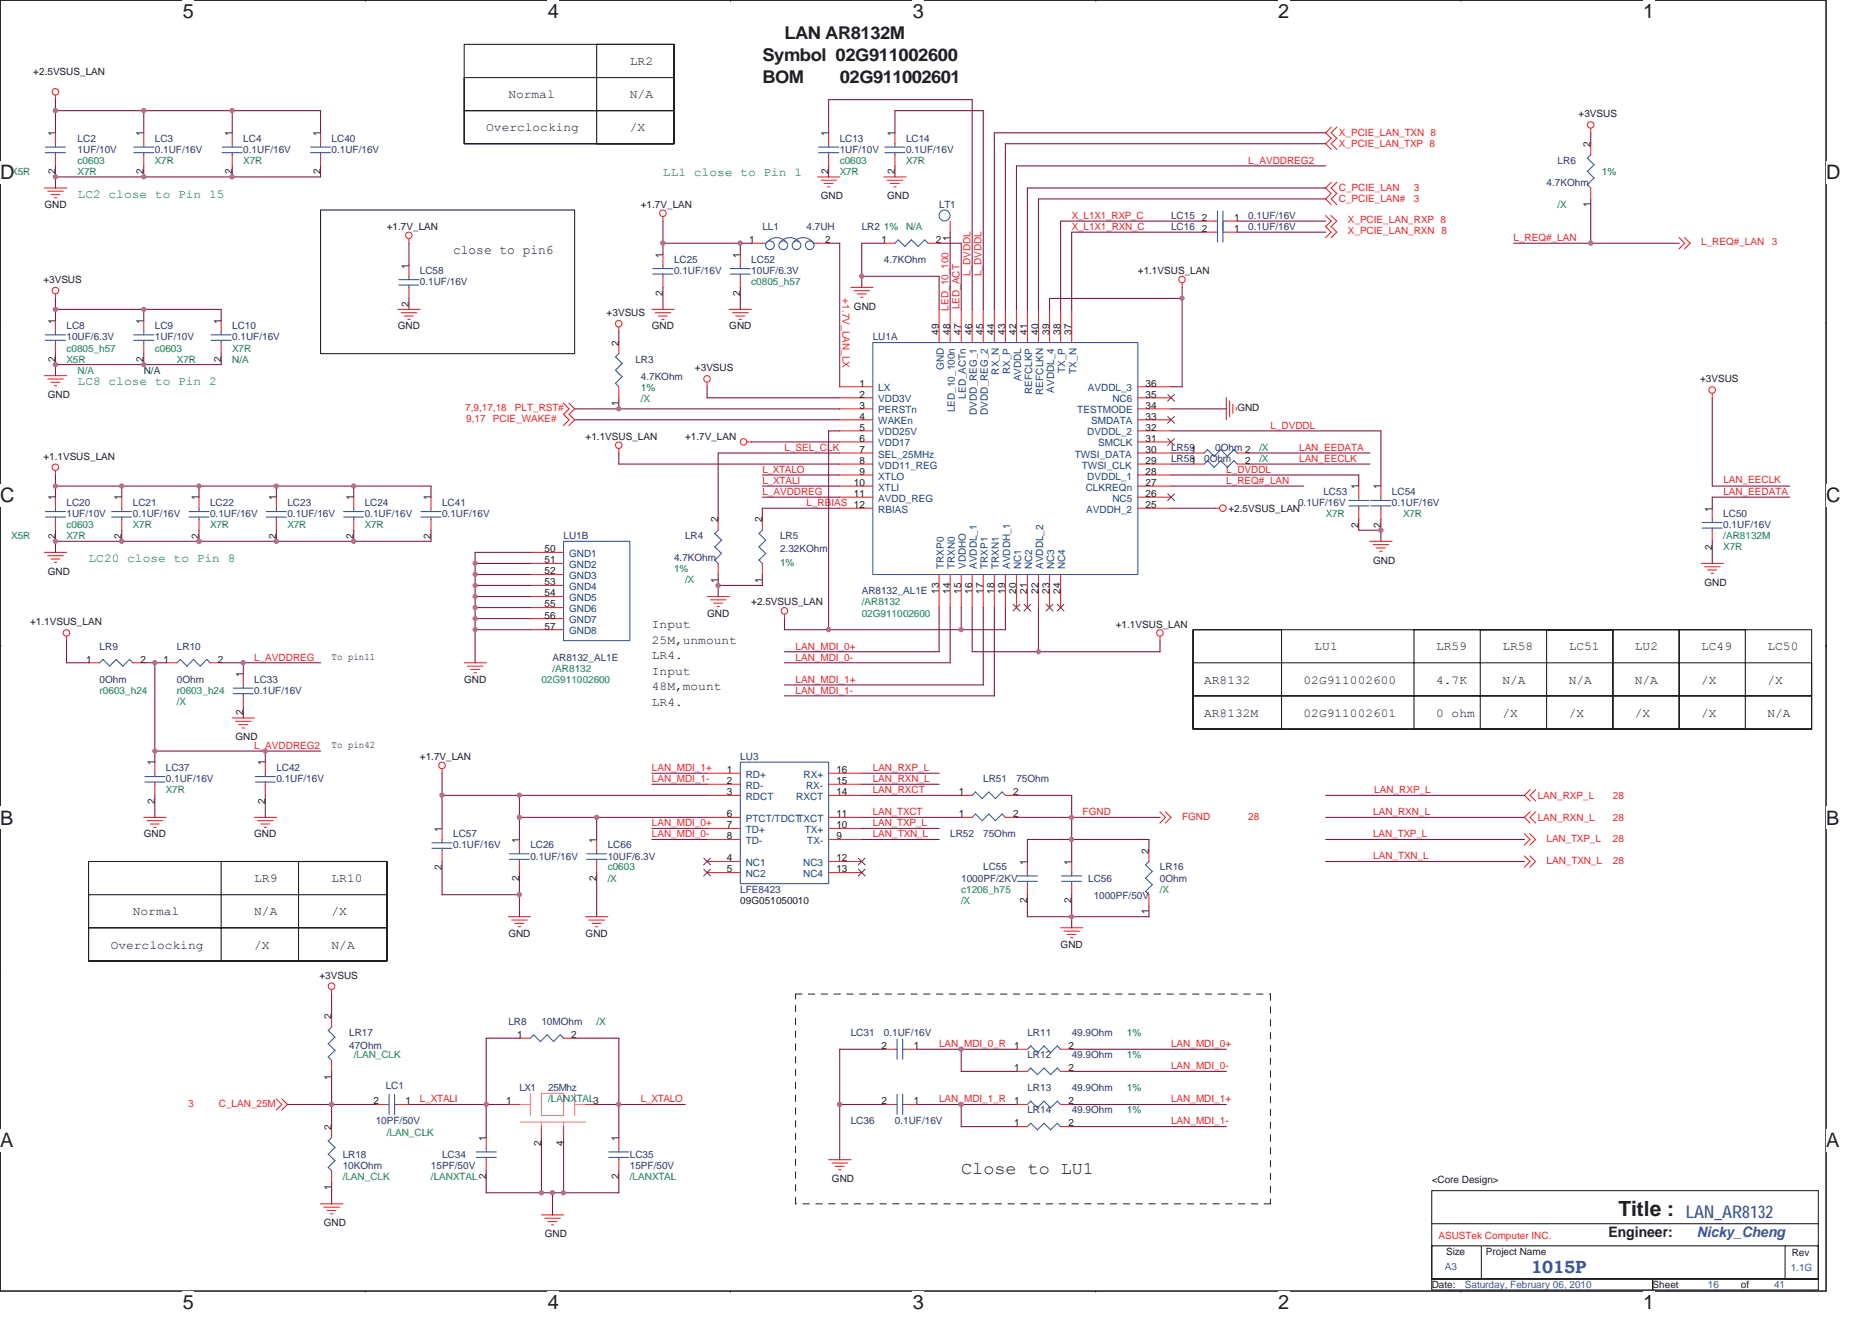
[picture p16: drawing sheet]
<svg xmlns="http://www.w3.org/2000/svg" width="297mm" height="210mm" viewBox="0 0 297 210" stroke-linecap="round" stroke-linejoin="round" font-family="sans-serif">
<defs><g id="words">
<text font-size="3.3" fill="#231f20" x="256.8" y="192.9">Title :</text>
<g font-size="3.2" fill="#231f20">
<text x="29" y="2.9">5</text>
<text x="86.9" y="2.9">4</text>
<text x="144.9" y="2.9">3</text>
<text x="202.8" y="2.9">2</text>
<text x="260.7" y="2.9">1</text>
<text x="0" y="28.4">D</text>
<text x="289.7" y="28.4">D</text>
<text x="0" y="79.6">C</text>
<text x="289.7" y="79.6">C</text>
<text x="0" y="130.9">B</text>
<text x="289.7" y="130.9">B</text>
<text x="0" y="182.1">A</text>
<text x="289.7" y="182.1">A</text>
<text x="29" y="207.7">5</text>
<text x="86.9" y="207.7">4</text>
<text x="144.9" y="207.7">3</text>
<text x="202.8" y="207.7">2</text>
<text x="260.7" y="207.7">1</text>
</g>
<g font-size="2.8" fill="#231f20">
<text x="121" y="9.6">Symbol 02G911002600</text>
<text x="124.5" y="6.1">LAN AR8132M</text>
<text x="121" y="13.1">BOM</text>
<text x="133.3" y="13.1">02G911002601</text>
<text x="152.5" y="186.3">Close to LU1</text>
</g>
<g font-size="2.8" fill="#3a53a4">
<text x="267.5" y="193.4">LAN_AR8132</text>
<text x="242.9" y="202.1">1015P</text>
</g>
<text font-size="2.3" fill="#231f20" x="255.2" y="196.3">Engineer:</text>
<text font-size="2.3" fill="#3a53a4" x="269.2" y="196.3">Nicky_Cheng</text>
<text font-size="2.1" fill="#231f20" x="71.9" y="40.3">close to pin6</text>
<g font-size="1.9" fill="#231f20">
<text x="99.9" y="10.3">LR2</text>
<text x="80.7" y="15.6">Normal</text>
<text x="99.9" y="15.6">N/A</text>
<text x="77.1" y="20.9">Overclocking</text>
<text x="99.9" y="20.9">/X</text>
<text x="103.4" y="99.7">Input</text>
<text x="103.4" y="102.2">25M,unmount</text>
<text x="103.4" y="104.6">LR4.</text>
<text x="103.4" y="107.1">Input</text>
<text x="208.6" y="103.2">LU1</text>
<text x="227.9" y="103.2">LR59</text>
<text x="238.4" y="103.2">LR58</text>
<text x="248.9" y="103.2">LC51</text>
<text x="259.4" y="103.2">LU2</text>
<text x="269.9" y="103.2">LC49</text>
<text x="280.5" y="103.2">LC50</text>
<text x="103.4" y="109.6">48M,mount</text>
<text x="103.4" y="112">LR4.</text>
<text x="191.1" y="108.5">AR8132</text>
<text x="191.1" y="113.7">AR8132M</text>
<text x="206.8" y="108.5">02G911002600</text>
<text x="206.8" y="113.7">02G911002601</text>
<text x="227.9" y="108.5">4.7K</text>
<text x="227.9" y="113.7">0 ohm</text>
<text x="238.4" y="113.7">/X</text>
<text x="238.4" y="108.5">N/A</text>
<text x="248.9" y="108.5">N/A</text>
<text x="248.9" y="113.7">/X</text>
<text x="259.4" y="108.5">N/A</text>
<text x="259.4" y="113.7">/X</text>
<text x="269.9" y="113.7">/X</text>
<text x="269.9" y="108.5">/X</text>
<text x="280.5" y="108.5">/X</text>
<text x="280.5" y="113.7">N/A</text>
<text x="40.3" y="140">LR9</text>
<text x="52.6" y="140">LR10</text>
<text x="21.1" y="145.3">Normal</text>
<text x="40.3" y="145.3">N/A</text>
<text x="52.6" y="145.3">/X</text>
<text x="17.6" y="150.6">Overclocking</text>
<text x="40.3" y="150.6">/X</text>
<text x="52.6" y="150.6">N/A</text>
</g>
<g font-size="1.9" fill="#088141">
<text x="105.2" y="27.9">LL1 close to Pin 1</text>
<text x="12.3" y="31.4">LC2 close to Pin 15</text>
<text x="12.3" y="61.2">LC8 close to Pin 2</text>
<text x="14.1" y="89.2">LC20 close to Pin 8</text>
</g>
<g font-size="1.6" fill="#231f20">
<text x="5.3" y="12">+2.5VSUS_LAN</text>
<text x="8.8" y="21.6" transform="rotate(-90 8.8 21.6)">1</text>
<text x="22.8" y="21.6" transform="rotate(-90 22.8 21.6)">1</text>
<text x="36.8" y="21.6" transform="rotate(-90 36.8 21.6)">1</text>
<text x="50.8" y="21.6" transform="rotate(-90 50.8 21.6)">1</text>
<text x="131.5" y="21.6" transform="rotate(-90 131.5 21.6)">1</text>
<text x="142" y="21.6" transform="rotate(-90 142 21.6)">1</text>
<text x="250.5" y="18.6">+3VSUS</text>
<text x="252.4" y="23.3" transform="rotate(-90 252.4 23.3)">2</text>
<text x="8.8" y="27.7" transform="rotate(-90 8.8 27.7)">2</text>
<text x="22.8" y="27.7" transform="rotate(-90 22.8 27.7)">2</text>
<text x="36.8" y="27.7" transform="rotate(-90 36.8 27.7)">2</text>
<text x="50.8" y="27.7" transform="rotate(-90 50.8 27.7)">2</text>
<text x="131.5" y="27.7" transform="rotate(-90 131.5 27.7)">2</text>
<text x="142" y="27.7" transform="rotate(-90 142 27.7)">2</text>
<text x="7" y="33">GND</text>
<text x="101.7" y="33">+1.7V_LAN</text>
<text x="130.3" y="31.6">GND</text>
<text x="140.8" y="31.6">GND</text>
<text x="190.7" y="35.1">2</text>
<text x="195.8" y="35.1">1</text>
<text x="252.4" y="32.9" transform="rotate(-90 252.4 32.9)">1</text>
<text x="61.4" y="36.5">+1.7V_LAN</text>
<text x="105.2" y="40.9" transform="rotate(-90 105.2 40.9)">1</text>
<text x="117.5" y="40.9" transform="rotate(-90 117.5 40.9)">1</text>
<text x="118.8" y="38.6">1</text>
<text x="131" y="38.6">2</text>
<text x="139.9" y="38.6">1</text>
<text x="148.5" y="38.6">2</text>
<text x="150.7" y="38.2" transform="rotate(-90 150.7 38.2)">1</text>
<text x="190.7" y="36.8">2</text>
<text x="195.8" y="36.8">1</text>
<text x="6.9" y="44.9">+3VSUS</text>
<text x="64.9" y="42.6" transform="rotate(-90 64.9 42.6)">1</text>
<text x="105.2" y="46.9" transform="rotate(-90 105.2 46.9)">2</text>
<text x="117.5" y="46.9" transform="rotate(-90 117.5 46.9)">2</text>
<text x="180.5" y="43.5">+1.1VSUS_LAN</text>
<text x="8.8" y="51.4" transform="rotate(-90 8.8 51.4)">1</text>
<text x="22.8" y="51.4" transform="rotate(-90 22.8 51.4)">1</text>
<text x="35.1" y="51.4" transform="rotate(-90 35.1 51.4)">1</text>
<text x="63.1" y="52.3">GND</text>
<text x="64.9" y="48.7" transform="rotate(-90 64.9 48.7)">2</text>
<text x="96.3" y="50.2">+3VSUS</text>
<text x="103.4" y="52.3">GND</text>
<text x="115.7" y="52.3">GND</text>
<text x="135.5" y="49.1">GND</text>
<text x="149" y="53.1" transform="rotate(-90 149 53.1)">49</text>
<text x="150.7" y="53.1" transform="rotate(-90 150.7 53.1)">48</text>
<text x="152.5" y="53.1" transform="rotate(-90 152.5 53.1)">47</text>
<text x="154.2" y="53.1" transform="rotate(-90 154.2 53.1)">46</text>
<text x="156" y="53.1" transform="rotate(-90 156 53.1)">45</text>
<text x="157.8" y="53.1" transform="rotate(-90 157.8 53.1)">44</text>
<text x="159.5" y="53.1" transform="rotate(-90 159.5 53.1)">43</text>
<text x="161.3" y="53.1" transform="rotate(-90 161.3 53.1)">42</text>
<text x="163" y="53.1" transform="rotate(-90 163 53.1)">41</text>
<text x="164.8" y="53.1" transform="rotate(-90 164.8 53.1)">40</text>
<text x="166.5" y="53.1" transform="rotate(-90 166.5 53.1)">39</text>
<text x="168.3" y="53.1" transform="rotate(-90 168.3 53.1)">38</text>
<text x="170" y="53.1" transform="rotate(-90 170 53.1)">37</text>
<text x="8.8" y="57.5" transform="rotate(-90 8.8 57.5)">2</text>
<text x="22.8" y="57.5" transform="rotate(-90 22.8 57.5)">2</text>
<text x="35.1" y="57.5" transform="rotate(-90 35.1 57.5)">2</text>
<text x="98.2" y="54.9" transform="rotate(-90 98.2 54.9)">2</text>
<text x="110.3" y="58.9">+3VSUS</text>
<text x="7.6" y="63.2">GND</text>
<text x="98.2" y="64.5" transform="rotate(-90 98.2 64.5)">1</text>
<text x="136.4" y="61.4">1</text>
<text x="136.4" y="63.1">2</text>
<text x="136.4" y="64.9">3</text>
<text x="181.8" y="64.9">34</text>
<text x="181.8" y="63.1">35</text>
<text x="181.8" y="61.4">36</text>
<text x="196.3" y="65.3">GND</text>
<text x="269.8" y="60.7">+3VSUS</text>
<text x="92.9" y="69.8">+1.1VSUS_LAN</text>
<text x="108.7" y="69.8">+1.7V_LAN</text>
<text x="136.4" y="66.6">4</text>
<text x="136.4" y="68.4">5</text>
<text x="136.4" y="70.1">6</text>
<text x="136.4" y="71.9">7</text>
<text x="181.8" y="71.9">30</text>
<text x="181.8" y="70.1">31</text>
<text x="181.8" y="68.4">32</text>
<text x="181.8" y="66.6">33</text>
<text x="6.9" y="73">+1.1VSUS_LAN</text>
<text x="135.5" y="77.1">10</text>
<text x="136.4" y="73.6">8</text>
<text x="136.4" y="75.4">9</text>
<text x="181.8" y="77.1">27</text>
<text x="181.8" y="75.4">28</text>
<text x="181.8" y="73.6">29</text>
<text x="197.6" y="73.6">2</text>
<text x="215.6" y="77.7" transform="rotate(-90 215.6 77.7)">1</text>
<text x="219.1" y="77.7" transform="rotate(-90 219.1 77.7)">1</text>
<text x="8.8" y="79.4" transform="rotate(-90 8.8 79.4)">1</text>
<text x="19.3" y="79.4" transform="rotate(-90 19.3 79.4)">1</text>
<text x="31.6" y="79.4" transform="rotate(-90 31.6 79.4)">1</text>
<text x="43.8" y="79.4" transform="rotate(-90 43.8 79.4)">1</text>
<text x="56.1" y="79.4" transform="rotate(-90 56.1 79.4)">1</text>
<text x="68.4" y="79.4" transform="rotate(-90 68.4 79.4)">1</text>
<text x="113.9" y="82.9" transform="rotate(-90 113.9 82.9)">2</text>
<text x="120.9" y="82.9" transform="rotate(-90 120.9 82.9)">2</text>
<text x="135.5" y="78.9">11</text>
<text x="181.8" y="80.6">25</text>
<text x="181.8" y="78.9">26</text>
<text x="194.9" y="81.2">+2.5VSUS_LAN</text>
<text x="215.6" y="83.8" transform="rotate(-90 215.6 83.8)">2</text>
<text x="219.1" y="83.8" transform="rotate(-90 219.1 83.8)">2</text>
<text x="271.7" y="81.2" transform="rotate(-90 271.7 81.2)">1</text>
<text x="8.8" y="85.5" transform="rotate(-90 8.8 85.5)">2</text>
<text x="19.3" y="85.5" transform="rotate(-90 19.3 85.5)">2</text>
<text x="31.6" y="85.5" transform="rotate(-90 31.6 85.5)">2</text>
<text x="43.8" y="85.5" transform="rotate(-90 43.8 85.5)">2</text>
<text x="56.1" y="85.5" transform="rotate(-90 56.1 85.5)">2</text>
<text x="68.4" y="85.5" transform="rotate(-90 68.4 85.5)">2</text>
<text x="86.4" y="87.6">50</text>
<text x="86.4" y="89.4">51</text>
<text x="217.9" y="89.4">GND</text>
<text x="271.7" y="87.2" transform="rotate(-90 271.7 87.2)">2</text>
<text x="7.6" y="91.2">GND</text>
<text x="86.4" y="91.2">52</text>
<text x="86.4" y="92.9">53</text>
<text x="86.4" y="94.7">54</text>
<text x="113.9" y="92.5" transform="rotate(-90 113.9 92.5)">1</text>
<text x="120.9" y="92.5" transform="rotate(-90 120.9 92.5)">1</text>
<text x="149" y="94.3" transform="rotate(-90 149 94.3)">13</text>
<text x="150.7" y="94.3" transform="rotate(-90 150.7 94.3)">14</text>
<text x="152.5" y="94.3" transform="rotate(-90 152.5 94.3)">15</text>
<text x="154.2" y="94.3" transform="rotate(-90 154.2 94.3)">16</text>
<text x="156" y="94.3" transform="rotate(-90 156 94.3)">17</text>
<text x="157.8" y="94.3" transform="rotate(-90 157.8 94.3)">18</text>
<text x="159.5" y="94.3" transform="rotate(-90 159.5 94.3)">19</text>
<text x="161.3" y="94.3" transform="rotate(-90 161.3 94.3)">20</text>
<text x="163" y="94.3" transform="rotate(-90 163 94.3)">21</text>
<text x="164.8" y="94.3" transform="rotate(-90 164.8 94.3)">22</text>
<text x="166.5" y="94.3" transform="rotate(-90 166.5 94.3)">23</text>
<text x="168.3" y="94.3" transform="rotate(-90 168.3 94.3)">24</text>
<text x="270.5" y="92.9">GND</text>
<text x="4.8" y="99.2">+1.1VSUS_LAN</text>
<text x="86.4" y="96.4">55</text>
<text x="86.4" y="98.2">56</text>
<text x="86.4" y="99.9">57</text>
<text x="112.2" y="97.9">GND</text>
<text x="119.2" y="96.1">+2.5VSUS_LAN</text>
<text x="177.1" y="99.6">+1.1VSUS_LAN</text>
<text x="13.7" y="105.2">1</text>
<text x="22.3" y="105.2">2</text>
<text x="26" y="105.2">1</text>
<text x="34.6" y="105.2">2</text>
<text x="38.6" y="107.5" transform="rotate(-90 38.6 107.5)">1</text>
<text x="52.6" y="104.7">To pin11</text>
<text x="38.6" y="113.5" transform="rotate(-90 38.6 113.5)">2</text>
<text x="73.7" y="108.4">GND</text>
<text x="37.4" y="117.5">GND</text>
<text x="52.6" y="118.7">To pin42</text>
<text x="24.6" y="121.5" transform="rotate(-90 24.6 121.5)">1</text>
<text x="42.1" y="121.5" transform="rotate(-90 42.1 121.5)">1</text>
<text x="66.6" y="120.6">+1.7V_LAN</text>
<text x="115.4" y="122.7">1</text>
<text x="115.4" y="124.5">2</text>
<text x="132.7" y="122.7">16</text>
<text x="132.7" y="124.5">15</text>
<text x="24.6" y="127.6" transform="rotate(-90 24.6 127.6)">2</text>
<text x="42.1" y="127.6" transform="rotate(-90 42.1 127.6)">2</text>
<text x="115.4" y="126.2">3</text>
<text x="115.4" y="129.7">6</text>
<text x="115.4" y="131.5">7</text>
<text x="132.7" y="126.2">14</text>
<text x="132.7" y="129.7">11</text>
<text x="132.7" y="131.5">10</text>
<text x="152.1" y="126.2">1</text>
<text x="152.1" y="129.7">1</text>
<text x="160.8" y="126.2">2</text>
<text x="160.8" y="129.7">2</text>
<text x="22.8" y="132.9">GND</text>
<text x="40.3" y="132.9">GND</text>
<text x="70.1" y="132" transform="rotate(-90 70.1 132)">1</text>
<text x="82.4" y="133.8" transform="rotate(-90 82.4 133.8)">1</text>
<text x="94.7" y="133.8" transform="rotate(-90 94.7 133.8)">1</text>
<text x="115.4" y="136.7">4</text>
<text x="115.4" y="133.2">8</text>
<text x="132.7" y="136.7">12</text>
<text x="132.7" y="133.2">9</text>
<text x="163" y="137.3" transform="rotate(-90 163 137.3)">1</text>
<text x="170" y="137.3" transform="rotate(-90 170 137.3)">1</text>
<text x="182.3" y="135.5" transform="rotate(-90 182.3 135.5)">2</text>
<text x="70.1" y="138.1" transform="rotate(-90 70.1 138.1)">2</text>
<text x="82.4" y="139.8" transform="rotate(-90 82.4 139.8)">2</text>
<text x="94.7" y="139.8" transform="rotate(-90 94.7 139.8)">2</text>
<text x="115.4" y="138.5">5</text>
<text x="117.5" y="143.4">09G051050010</text>
<text x="132.7" y="138.5">13</text>
<text x="163" y="143.3" transform="rotate(-90 163 143.3)">2</text>
<text x="170" y="143.3" transform="rotate(-90 170 143.3)">2</text>
<text x="80.7" y="148.7">GND</text>
<text x="92.9" y="148.7">GND</text>
<text x="182.3" y="145.1" transform="rotate(-90 182.3 145.1)">1</text>
<text x="50.7" y="155.3">+3VSUS</text>
<text x="168.3" y="150.4">GND</text>
<text x="52.6" y="161.8" transform="rotate(-90 52.6 161.8)">2</text>
<text x="82" y="164.8">1</text>
<text x="90.7" y="164.8">2</text>
<text x="139.9" y="166.5">2</text>
<text x="145" y="166.5">1</text>
<text x="160.9" y="166.5">1</text>
<text x="169.5" y="166.5">2</text>
<text x="52.6" y="171.4" transform="rotate(-90 52.6 171.4)">1</text>
<text x="160.9" y="170">1</text>
<text x="169.5" y="170">2</text>
<text x="52.6" y="179.3" transform="rotate(-90 52.6 179.3)">2</text>
<text x="59.3" y="175.3">2</text>
<text x="64.4" y="175.3">1</text>
<text x="80.3" y="175.3">1</text>
<text x="139.9" y="175.3">2</text>
<text x="145" y="175.3">1</text>
<text x="160.9" y="178.8">1</text>
<text x="160.9" y="175.3">1</text>
<text x="169.5" y="178.8">2</text>
<text x="169.5" y="175.3">2</text>
<text x="77.1" y="181.1" transform="rotate(-90 77.1 181.1)">1</text>
<text x="85.9" y="181.9" transform="rotate(-90 85.9 181.9)">2</text>
<text x="89.4" y="181.9" transform="rotate(-90 89.4 181.9)">4</text>
<text x="98.2" y="181.1" transform="rotate(-90 98.2 181.1)">1</text>
<text x="52.6" y="188.9" transform="rotate(-90 52.6 188.9)">1</text>
<text x="77.1" y="187.2" transform="rotate(-90 77.1 187.2)">2</text>
<text x="98.2" y="187.2" transform="rotate(-90 98.2 187.2)">2</text>
<text x="132" y="187.6">GND</text>
<text x="227.2" y="187.8">&lt;Core Design&gt;</text>
<text x="51.4" y="194.6">GND</text>
<text x="86.4" y="196.3">GND</text>
<text x="229.5" y="199.2">Size</text>
<text x="235.8" y="199.2">Project Name</text>
<text x="284.3" y="199.3">Rev</text>
<text x="227.2" y="204.4">Date:</text>
<text x="262.2" y="204.4">Sheet</text>
<text x="276.2" y="204.4">of</text>
</g>
<g font-size="1.6" fill="#2d2d72">
<text x="12.3" y="22.5">LC2</text>
<text x="24.6" y="22.5">LC3</text>
<text x="38.6" y="22.5">LC4</text>
<text x="52.6" y="22.5">LC40</text>
<text x="133.2" y="22.5">LC13</text>
<text x="143.8" y="22.5">LC14</text>
<text x="12.3" y="24.2">1UF/10V</text>
<text x="24.6" y="24.2">0.1UF/16V</text>
<text x="38.6" y="24.2">0.1UF/16V</text>
<text x="52.6" y="24.2">0.1UF/16V</text>
<text x="133.2" y="24.2">1UF/10V</text>
<text x="143.8" y="24.2">0.1UF/16V</text>
<text x="245.4" y="29.5">4.7KOhm</text>
<text x="247.2" y="26">LR6</text>
<text x="149" y="33">LT1</text>
<text x="185.8" y="34.8">LC15</text>
<text x="198.1" y="34.8">0.1UF/16V</text>
<text x="107" y="41.8">LC25</text>
<text x="119.2" y="41.8">LC52</text>
<text x="121" y="36.5">LL1</text>
<text x="128" y="36.5">4.7UH</text>
<text x="136.7" y="36.5">LR2</text>
<text x="140.2" y="41.8">4.7KOhm</text>
<text x="185.8" y="36.5">LC16</text>
<text x="198.1" y="36.5">0.1UF/16V</text>
<text x="66.6" y="43.5">LC58</text>
<text x="66.6" y="45.3">0.1UF/16V</text>
<text x="107" y="43.5">0.1UF/16V</text>
<text x="119.2" y="43.5">10UF/6.3V</text>
<text x="10.6" y="52.3">LC8</text>
<text x="24.6" y="52.3">LC9</text>
<text x="36.8" y="52.3">LC10</text>
<text x="10.6" y="54">10UF/6.3V</text>
<text x="24.6" y="54">1UF/10V</text>
<text x="36.8" y="54">0.1UF/16V</text>
<text x="100.8" y="57.5">LR3</text>
<text x="138.5" y="54">LU1A</text>
<text x="101.7" y="60.3">4.7KOhm</text>
<text x="185.8" y="71.6">LR591</text>
<text x="192.8" y="71.6">0Ohm 2</text>
<text x="185.8" y="73.3">LR581</text>
<text x="191.1" y="73.3">0Ohm</text>
<text x="10.6" y="80.3">LC20</text>
<text x="10.6" y="82.1">1UF/10V</text>
<text x="21.1" y="80.3">LC21</text>
<text x="21.1" y="82.1">0.1UF/16V</text>
<text x="33.3" y="80.3">LC22</text>
<text x="33.3" y="82.1">0.1UF/16V</text>
<text x="45.6" y="80.3">LC23</text>
<text x="45.6" y="82.1">0.1UF/16V</text>
<text x="57.9" y="80.3">LC24</text>
<text x="57.9" y="82.1">0.1UF/16V</text>
<text x="70.1" y="80.3">LC41</text>
<text x="70.1" y="82.1">0.1UF/16V</text>
<text x="206" y="80.3">0.1UF/16V</text>
<text x="210" y="78.6">LC53</text>
<text x="220.9" y="78.6">LC54</text>
<text x="220.9" y="80.3">0.1UF/16V</text>
<text x="273.4" y="82.1">LC50</text>
<text x="273.4" y="83.8">0.1UF/16V</text>
<text x="89.4" y="85.6">LU1B</text>
<text x="107" y="89.1">4.7KOhm</text>
<text x="108.7" y="85.6">LR4</text>
<text x="123.8" y="85.6">LR5</text>
<text x="123.8" y="87.7">2.32KOhm</text>
<text x="136.7" y="94.3">AR8132_AL1E</text>
<text x="15.8" y="103.1">LR9</text>
<text x="28.1" y="103.1">LR10</text>
<text x="87.7" y="104.9">AR8132_AL1E</text>
<text x="15.8" y="108.4">0Ohm</text>
<text x="28.1" y="108.4">0Ohm</text>
<text x="40.3" y="108.4">LC33</text>
<text x="40.3" y="110.1">0.1UF/16V</text>
<text x="26.3" y="122.4">LC37</text>
<text x="26.3" y="124.1">0.1UF/16V</text>
<text x="43.9" y="122.4">LC42</text>
<text x="43.9" y="124.1">0.1UF/16V</text>
<text x="117.5" y="120.6">LU3</text>
<text x="156" y="124.1">LR51</text>
<text x="161.3" y="124.1">75Ohm</text>
<text x="71.9" y="132.9">LC57</text>
<text x="71.9" y="134.7">0.1UF/16V</text>
<text x="84.2" y="134.7">LC26</text>
<text x="84.2" y="136.4">0.1UF/16V</text>
<text x="96.4" y="134.7">LC66</text>
<text x="96.4" y="136.4">10UF/6.3V</text>
<text x="150.8" y="132.9">LR52</text>
<text x="156" y="132.9">75Ohm</text>
<text x="117.5" y="141.7">LFE8423</text>
<text x="152.5" y="139.9">1000PF/2KV</text>
<text x="156" y="138.2">LC55</text>
<text x="172.7" y="139.9">LC56</text>
<text x="173.5" y="142.7">1000PF/50V</text>
<text x="184.1" y="138.2">LR16</text>
<text x="184.1" y="139.9">0Ohm</text>
<text x="55.4" y="164.4">LR17</text>
<text x="55.4" y="166.6">47Ohm</text>
<text x="80.7" y="162.7">LR8</text>
<text x="85.9" y="162.7">10MOhm</text>
<text x="135" y="164.4">LC31</text>
<text x="140.2" y="164.4">0.1UF/16V</text>
<text x="163" y="168">LR12</text>
<text x="163" y="164.4">LR11</text>
<text x="170" y="168">49.9Ohm</text>
<text x="170" y="164.4">49.9Ohm</text>
<text x="61.2" y="172.9">LC1</text>
<text x="82.4" y="173.2">LX1</text>
<text x="87" y="173.2">25Mhz</text>
<text x="163" y="173.2">LR13</text>
<text x="170" y="173.2">49.9Ohm</text>
<text x="59.6" y="178.5">10PF/50V</text>
<text x="135" y="178.5">LC36</text>
<text x="142" y="178.5">0.1UF/16V</text>
<text x="163" y="176.7">LR14</text>
<text x="170" y="176.7">49.9Ohm</text>
<text x="54.4" y="183.7">LR18</text>
<text x="54.4" y="185.5">10KOhm</text>
<text x="68.4" y="185.5">15PF/50V</text>
<text x="70.1" y="183.7">LC34</text>
<text x="99.9" y="183.7">LC35</text>
<text x="99.9" y="185.5">15PF/50V</text>
</g>
<g font-size="1.6" fill="#ec2426">
<text x="212.4" y="21.6">X_PCIE_LAN_TXN 8</text>
<text x="212.4" y="23.4">X_PCIE_LAN_TXP 8</text>
<text x="198.1" y="26">L_AVDDREG2</text>
<text x="170" y="34.8">X_L1X1_RXP_C</text>
<text x="212.4" y="30.4">C_PCIE_LAN</text>
<text x="212.4" y="32.1">C_PCIE_LAN#</text>
<text x="213.9" y="35.5">X_PCIE_LAN_RXP 8</text>
<text x="224.4" y="32.1">3</text>
<text x="224.4" y="30.4">3</text>
<text x="170" y="36.5">X_L1X1_RXN_C</text>
<text x="213.9" y="37.2">X_PCIE_LAN_RXN 8</text>
<text x="240.2" y="38.3">L_REQ#_LAN</text>
<text x="269.9" y="39">L_REQ#_LAN</text>
<text x="281.1" y="39">3</text>
<text x="133.7" y="47.4" transform="rotate(90 133.7 47.4)">+1.7V_LAN_LX</text>
<text x="154" y="43.9" transform="rotate(-90 154 43.9)">L_DVDDL</text>
<text x="155.7" y="43.9" transform="rotate(-90 155.7 43.9)">L_DVDDL</text>
<text x="150.5" y="49.3" transform="rotate(-90 150.5 49.3)">LED_10_100</text>
<text x="152.2" y="49.1" transform="rotate(-90 152.2 49.1)">LED_ACT</text>
<text x="73.8" y="65.3">7,9,17,18</text>
<text x="81.7" y="65.3">PLT_RST#</text>
<text x="74" y="67">9,17</text>
<text x="78.2" y="67">PCIE_WAKE#</text>
<text x="124.5" y="71.6">L_SEL_CLK</text>
<text x="201.6" y="68">L_DVDDL</text>
<text x="206.1" y="71.6">LAN_EEDATA</text>
<text x="121" y="76.8">L_XTALI</text>
<text x="121" y="75.1">L_XTALO</text>
<text x="194.6" y="75.1">L_DVDDL</text>
<text x="194.6" y="76.8">L_REQ#_LAN</text>
<text x="206.1" y="73.3">LAN_EECLK</text>
<text x="273.4" y="76.6">LAN_EECLK</text>
<text x="121" y="78.6">L_AVDDREG</text>
<text x="128" y="80.3">L_RBIAS 12</text>
<text x="273.4" y="78.6">LAN_EEDATA</text>
<text x="40.3" y="104.9">L_AVDDREG</text>
<text x="126.2" y="104.9">LAN_MDI_0-</text>
<text x="126.2" y="103.1">LAN_MDI_0+</text>
<text x="126.2" y="110.1">LAN_MDI_1-</text>
<text x="126.2" y="108.4">LAN_MDI_1+</text>
<text x="40.3" y="118.9">L_AVDDREG2</text>
<text x="103.4" y="124.1">LAN_MDI_1-</text>
<text x="103.4" y="122.4">LAN_MDI_1+</text>
<text x="138.5" y="125.9">LAN_RXCT</text>
<text x="138.5" y="124.1">LAN_RXN_L</text>
<text x="138.5" y="122.4">LAN_RXP_L</text>
<text x="218.1" y="125.9">LAN_RXP_L</text>
<text x="103.4" y="131.1">LAN_MDI_0+</text>
<text x="138.5" y="129.4">LAN_TXCT</text>
<text x="138.5" y="131.1">LAN_TXP_L</text>
<text x="171.8" y="129.4">FGND</text>
<text x="187.6" y="130.1">FGND</text>
<text x="198.1" y="130.1">28</text>
<text x="217.9" y="129.4">LAN_RXN_L</text>
<text x="244" y="126.8">LAN_RXP_L</text>
<text x="244" y="130.3">LAN_RXN_L</text>
<text x="255.9" y="126.8">28</text>
<text x="255.9" y="130.3">28</text>
<text x="103.4" y="132.9">LAN_MDI_0-</text>
<text x="138.5" y="132.9">LAN_TXN_L</text>
<text x="217.9" y="132.9">LAN_TXP_L</text>
<text x="217.9" y="136.4">LAN_TXN_L</text>
<text x="245.4" y="133.6">LAN_TXP_L</text>
<text x="245.4" y="137.1">LAN_TXN_L</text>
<text x="255.9" y="137.1">28</text>
<text x="255.9" y="133.6">28</text>
<text x="149" y="166.2">LAN_MDI_0_R</text>
<text x="185.8" y="166.2">LAN_MDI_0+</text>
<text x="185.8" y="169.7">LAN_MDI_0-</text>
<text x="29.8" y="175.7">3</text>
<text x="34.7" y="175.7">C_LAN_25M</text>
<text x="66.6" y="175">L_XTALI</text>
<text x="101.7" y="175">L_XTALO</text>
<text x="149" y="175">LAN_MDI_1_R</text>
<text x="185.8" y="175">LAN_MDI_1+</text>
<text x="185.8" y="178.5">LAN_MDI_1-</text>
<text x="228.2" y="196.7">ASUSTek Computer INC.</text>
</g>
<g font-size="1.6" fill="#088141">
<text x="1.8" y="27.7">X5R</text>
<text x="12.3" y="27.7">X7R</text>
<text x="12.3" y="26">c0603</text>
<text x="24.6" y="26">X7R</text>
<text x="38.6" y="26">X7R</text>
<text x="133.2" y="27.7">X7R</text>
<text x="133.2" y="26">c0603</text>
<text x="143.8" y="26">X7R</text>
<text x="254.2" y="27.7">1%</text>
<text x="247.2" y="33">/X</text>
<text x="140.2" y="36.5">1%</text>
<text x="143.8" y="36.5">N/A</text>
<text x="119.2" y="45.3">c0805_h57</text>
<text x="10.6" y="57.5">X5R</text>
<text x="10.6" y="55.8">c0805_h57</text>
<text x="12.3" y="59.3">N/A</text>
<text x="24.6" y="55.8">c0603</text>
<text x="28.1" y="57.5">X7R</text>
<text x="36.8" y="55.8">X7R</text>
<text x="36.8" y="57.5">N/A</text>
<text x="101.7" y="62.1">1%</text>
<text x="101.7" y="63.9">/X</text>
<text x="199.8" y="71.6">/X</text>
<text x="199.8" y="73.3">/X</text>
<text x="10.6" y="83.8">c0603</text>
<text x="21.1" y="83.8">X7R</text>
<text x="33.3" y="83.8">X7R</text>
<text x="45.6" y="83.8">X7R</text>
<text x="57.9" y="83.8">X7R</text>
<text x="210.4" y="82.1">X7R</text>
<text x="222.6" y="82.1">X7R</text>
<text x="1.8" y="85.6">X5R</text>
<text x="10.6" y="85.6">X7R</text>
<text x="123.8" y="89.8">1%</text>
<text x="273.4" y="87.3">X7R</text>
<text x="273.4" y="85.6">/AR8132M</text>
<text x="107" y="90.8">1%</text>
<text x="108.7" y="92.6">/X</text>
<text x="136.7" y="96.1">/AR8132</text>
<text x="136.7" y="97.9">02G911002600</text>
<text x="87.7" y="106.6">/AR8132</text>
<text x="15.8" y="110.1">r0603_h24</text>
<text x="28.1" y="110.1">r0603_h24</text>
<text x="28.1" y="111.9">/X</text>
<text x="85.9" y="108.4">02G911002600</text>
<text x="26.3" y="125.9">X7R</text>
<text x="96.4" y="138.2">c0603</text>
<text x="96.4" y="139.9">/X</text>
<text x="152.5" y="141.7">c1206_h75</text>
<text x="152.5" y="143.4">/X</text>
<text x="184.1" y="141.7">/X</text>
<text x="56.1" y="168">/LAN_CLK</text>
<text x="178.8" y="168">1%</text>
<text x="178.8" y="164.4">1%</text>
<text x="178.8" y="173.2">1%</text>
<text x="87" y="175">/LANXTAL3</text>
<text x="178.8" y="176.7">1%</text>
<text x="61.4" y="180.2">/LAN_CLK</text>
<text x="54.4" y="187.2">/LAN_CLK</text>
<text x="68.4" y="187.2">/LANXTAL</text>
<text x="99.9" y="187.2">/LANXTAL</text>
</g>
<text font-size="1.6" fill="#004040" x="22.8" y="59.3">N/A</text>
<g font-size="1.6" fill="#1d437e">
<text x="149.7" y="58.8" transform="rotate(-90 149.7 58.8)">GND</text>
<text x="158.5" y="59.5" transform="rotate(-90 158.5 59.5)">RX_N</text>
<text x="160.3" y="59.4" transform="rotate(-90 160.3 59.4)">RX_P</text>
<text x="169" y="59.2" transform="rotate(-90 169 59.2)">TX_P</text>
<text x="170.8" y="59.3" transform="rotate(-90 170.8 59.3)">TX_N</text>
<text x="139.4" y="62.1">LX</text>
<text x="139.4" y="63.9">VDD3V</text>
<text x="139.4" y="65.6">PERSTn</text>
<text x="151.5" y="65.4" transform="rotate(-90 151.5 65.4)">LED_10_100n</text>
<text x="153.3" y="63.3" transform="rotate(-90 153.3 63.3)">LED_ACTn</text>
<text x="155" y="65.8" transform="rotate(-90 155 65.8)">DVDD_REG_1</text>
<text x="156.8" y="65.8" transform="rotate(-90 156.8 65.8)">DVDD_REG_2</text>
<text x="162" y="60.5" transform="rotate(-90 162 60.5)">AVDDL</text>
<text x="163.8" y="62.6" transform="rotate(-90 163.8 62.6)">REFCLKP</text>
<text x="165.5" y="62.6" transform="rotate(-90 165.5 62.6)">REFCLKN</text>
<text x="167.3" y="62.3" transform="rotate(-90 167.3 62.3)">AVDDL_4</text>
<text x="170.9" y="65.6">TESTMODE</text>
<text x="172.6" y="62.1">AVDDL_3</text>
<text x="176.5" y="63.9">NC6</text>
<text x="139.4" y="67.3">WAKEn</text>
<text x="139.4" y="69.1">VDD25V</text>
<text x="139.4" y="70.9">VDD17</text>
<text x="172.5" y="69.1">DVDDL_2</text>
<text x="173.1" y="67.3">SMDATA</text>
<text x="174.2" y="70.9">SMCLK</text>
<text x="139.4" y="72.6">SEL_25MHz</text>
<text x="139.4" y="74.4">VDD11_REG</text>
<text x="139.4" y="76.1">XTLO</text>
<text x="139.4" y="77.9">XTLI</text>
<text x="170.5" y="72.6">TWSI_DATA</text>
<text x="171.7" y="74.4">TWSI_CLK</text>
<text x="172.3" y="77.9">CLKREQn</text>
<text x="172.5" y="76.1">DVDDL_1</text>
<text x="139.4" y="79.6">AVDD_REG</text>
<text x="139.4" y="81.4">RBIAS</text>
<text x="172.4" y="81.4">AVDDH_2</text>
<text x="176.5" y="79.6">NC5</text>
<text x="90.3" y="88.4">GND1</text>
<text x="90.3" y="90.1">GND2</text>
<text x="90.3" y="91.9">GND3</text>
<text x="90.3" y="93.6">GND4</text>
<text x="90.3" y="95.4">GND5</text>
<text x="149.8" y="90.3" transform="rotate(-90 149.8 90.3)">TRXP0</text>
<text x="151.5" y="90.3" transform="rotate(-90 151.5 90.3)">TRXN0</text>
<text x="153.3" y="90.3" transform="rotate(-90 153.3 90.3)">VDDHO</text>
<text x="155" y="90.3" transform="rotate(-90 155 90.3)">AVDDL_1</text>
<text x="156.8" y="90.3" transform="rotate(-90 156.8 90.3)">TRXP1</text>
<text x="158.5" y="90.3" transform="rotate(-90 158.5 90.3)">TRXN1</text>
<text x="160.3" y="90.3" transform="rotate(-90 160.3 90.3)">AVDDH_1</text>
<text x="162" y="90.3" transform="rotate(-90 162 90.3)">NC1</text>
<text x="163.8" y="90.3" transform="rotate(-90 163.8 90.3)">NC2</text>
<text x="165.5" y="90.3" transform="rotate(-90 165.5 90.3)">AVDDL_2</text>
<text x="167.3" y="90.3" transform="rotate(-90 167.3 90.3)">NC3</text>
<text x="169" y="90.3" transform="rotate(-90 169 90.3)">NC4</text>
<text x="90.3" y="97.2">GND6</text>
<text x="90.3" y="98.9">GND7</text>
<text x="90.3" y="100.7">GND8</text>
<text x="118.3" y="123.4">RD+</text>
<text x="118.3" y="125.2">RD-</text>
<text x="127.5" y="123.4">RX+</text>
<text x="127.9" y="125.2">RX-</text>
<text x="118.3" y="127">RDCT</text>
<text x="118.3" y="130.4">PTCT/TDCTTXCT</text>
<text x="126.3" y="127">RXCT</text>
<text x="118.3" y="137.5">NC1</text>
<text x="118.3" y="134">TD-</text>
<text x="118.3" y="132.2">TD+</text>
<text x="127.4" y="137.5">NC3</text>
<text x="127.7" y="132.2">TX+</text>
<text x="128.1" y="134">TX-</text>
<text x="118.3" y="139.2">NC2</text>
<text x="127.4" y="139.2">NC4</text>
</g>
<text font-size="1.6" fill="#008241" x="94.7" y="162.7">/X</text>
<g font-size="1.6" fill="#3a53a4">
<text x="229.3" y="201.6">A3</text>
<text x="284.1" y="201.8">1.1G</text>
<text x="232.4" y="204.4">Saturday, February 06, 2010</text>
<text x="271" y="204.4">16</text>
<text x="281.5" y="204.4">41</text>
</g>
</g></defs>
<path d="M0 0h289.7v204.9h-289.7z" fill="none" stroke="#231f20" stroke-width=".17"/>
<g fill="#fff">
<path d="M29 0h1.8v3.6h-1.8z"/>
<path d="M29 204.9h1.8v3.5h-1.8z"/>
</g>
<path d="M58 0h.1M58 204.9h.1" fill="none" stroke="#231f20" stroke-width=".17"/>
<g fill="#fff">
<path d="M86.9 0h1.8v3.6h-1.8z"/>
<path d="M86.9 204.9h1.8v3.5h-1.8z"/>
</g>
<path d="M115.9 0h.1M115.9 204.9h.1" fill="none" stroke="#231f20" stroke-width=".17"/>
<g fill="#fff">
<path d="M144.9 0h1.7v3.6h-1.7z"/>
<path d="M144.9 204.9h1.7v3.5h-1.7z"/>
</g>
<path d="M173.9 0h.1M173.9 204.9h.1" fill="none" stroke="#231f20" stroke-width=".17"/>
<g fill="#fff">
<path d="M202.8 0h1.8v3.6h-1.8z"/>
<path d="M202.8 204.9h1.8v3.5h-1.8z"/>
</g>
<path d="M231.8 0h.1M231.8 204.9h.1" fill="none" stroke="#231f20" stroke-width=".17"/>
<g fill="#fff">
<path d="M260.7 0h1.8v3.6h-1.8z"/>
<path d="M260.7 204.9h1.8v3.5h-1.8z"/>
<path d="M0 25.6h2.3v3.5h-2.3z"/>
<path d="M289.7 25.6h2.3v3.5h-2.3z"/>
<path d="M0 76.8h2.3v3.5h-2.3z"/>
<path d="M289.7 76.8h2.3v3.5h-2.3z"/>
</g>
<path d="M0 51.2h.1M289.7 51.2h.1" fill="none" stroke="#231f20" stroke-width=".17"/>
<g fill="#fff">
<path d="M0 128.1h2.1v3.5h-2.1z"/>
<path d="M289.7 128.1h2.1v3.5h-2.1z"/>
</g>
<path d="M0 102.5h.1M289.7 102.5h.1" fill="none" stroke="#231f20" stroke-width=".17"/>
<path d="M0 102.5h.1" fill="none" stroke="#231f20" stroke-width=".16"/>
<path d="M289.7 102.5h.1" fill="none" stroke="#231f20" stroke-width=".16"/>
<g fill="#fff">
<path d="M0 179.3h2.2v3.5h-2.2z"/>
<path d="M289.7 179.3h2.2v3.5h-2.2z"/>
</g>
<g fill="none" stroke="#231f20" stroke-width=".17">
<path d="M73.7 7h33.3v15.8h-33.3zM73.7 17.6h33.3v5.2h-33.3zM73.7 12.3h33.3v5.3h-33.3zM94.7 7h12.3v15.8h-12.3zM50.9 33.3h40.3v22.8h-40.3zM189.3 99.9h14v15.8h-14zM189.3 99.9h98.2v15.8h-98.2zM224.4 99.9h42v15.8h-42zM234.9 99.9h21v15.8h-21zM245.4 99.9h10.5v15.8h-10.5zM266.4 99.9h10.5v15.8h-10.5zM189.3 105.2h98.2v5.2h-98.2z"/>
<path d="M189.3 110.4h98.2v5.3h-98.2zM14.1 136.7h47.3v15.8h-47.3zM35.1 136.7h26.3v15.8h-26.3zM47.4 136.7h14v15.8h-14zM0 153.7h.1M14.1 142h47.3v5.3h-47.3zM14.1 147.3h47.3v5.2h-47.3zM227.2 189h61.3v14h-61.3zM227.2 197.7h7.9v5.3h-7.9zM227.2 194.2h61.3M235.2 197.7h48.1M283.2 197.7h5.3v5.3h-5.3z"/>
<path d="M227.2 203h35v1.7h-35zM262.2 203h26.3v1.7h-26.3z"/>
</g>
<path d="M126.2 157.8h75.4M201.6 157.8v33.3M126.2 191.1v-33.3M201.6 191.1h-75.4" fill="none" stroke="#231f20" stroke-width=".16" stroke-dasharray="1 1 1 1 1 1 1 1"/>
<g fill="none" stroke="#ec2426" stroke-width=".17">
<path d="M8.8 15.1v.7M7 29.8h3.6M7.6 30.3h2.5M8.1 30.9h1.4M8.6 31.4h.4M8.8 21.1v1.7M8.8 24.6v1.7M22.8 21.1v1.7M22.8 24.6v1.7M36.8 21.1v1.7M36.8 24.6v1.7M50.9 21.1v1.7"/>
<path d="M50.9 24.6v1.7M64.9 37.9v.7M105.2 34.4v.7M119.2 38.6h1.8M129.7 28.1h3.6M129.7 38.6h1.8M130.3 28.6h2.4M130.8 29.1h1.4M131.3 29.7h.4M131.5 21.1v1.7M131.5 24.6v1.7M140.2 28.1h3.6"/>
<path d="M140.2 38.6h1.8M140.8 28.6h2.5M141.3 29.1h1.4M141.8 29.7h.4M142 21.1v1.7M142 24.6v1.7M147.3 38.6h1.7M150.8 35.1v1.7M191.1 36.8h1.7M191.1 35.1h1.7M194.6 36.8h1.7M194.6 35.1h1.7"/>
<path d="M210.3 34.2l.9 .9-.9 .9M210.3 35.9l.9 .9-.9 .9M211.2 34.2l.9 .9-.9 .9M211.2 35.9l.9 .9-.9 .9M211.2 20.2l-.8 .9 .8 .9M211.2 28.9l-.8 .9 .8 .9M211.2 21.9l-.8 .9 .8 .9M211.2 30.7l-.8 .9 .8 .9M212.1 20.2l-.9 .9 .9 .9M212.1 28.9l-.9 .9 .9 .9M212.1 21.9l-.9 .9 .9 .9M212.1 30.7l-.9 .9 .9 .9"/>
<path d="M252.4 20.4v.7M252.4 22.8v1.8M252.4 29.8v1.8M266.4 37.7l.9 .9-.9 .9M267.3 37.7l.9 .9-.9 .9M7 59.6h3.6M8.8 46.6v.8M8.8 50.9v1.7M8.8 54.4v1.7M22.8 50.9v1.7M22.8 54.4v1.7M35.1 50.9v1.7"/>
<path d="M35.1 54.4v1.7M63.1 49.1h3.6M63.7 49.6h2.4M64.2 50.2h1.4M64.7 50.7h.4M64.9 42.1v1.8M64.9 45.6v1.8M98.2 51.9v.7M98.2 54.4v1.7M103.4 49.1h3.6M104 49.6h2.4M104.5 50.2h1.4"/>
<path d="M105 50.7h.4M105.2 40.3v1.8M105.2 43.9v1.7M115.7 49.1h3.5M116.2 49.6h2.5M116.7 50.2h1.5M117.3 50.7h.4M117.5 40.3v1.8M117.5 43.9v1.7M135 45.6h3.5M135.5 46.1h2.5M136 46.6h1.5"/>
<path d="M136.6 47.2h.3M149 49.1v5.3M150.8 49.1v5.3M152.5 49.1v5.3M154.3 49.1v5.3M156 49.1v5.3M157.8 49.1v5.3M159.5 49.1v5.3M161.3 49.1v5.3M163 49.1v5.3M164.8 49.1v5.3M166.5 49.1v5.3"/>
<path d="M168.3 49.1v5.3M170 49.1v5.3M187.6 44.9v.7M7.6 60.2h2.5M8.1 60.7h1.4M8.6 61.2h.4M8.8 74.7v.7M8.8 78.9v1.8M19.3 78.9v1.8M31.6 78.9v1.8M43.9 78.9v1.8M56.1 78.9v1.8"/>
<path d="M68.4 78.9v1.8M89.4 65.7l.9 .9-.9 .9M89.4 64l.9 .9-.9 .9M90.3 65.7l.9 .9-.9 .9M90.3 64l.9 .9-.9 .9M98.2 61.4v1.7M98.2 71.2v.7M112.2 60.7v.7M118.5 70.1h.7M133.2 70.1h5.3M133.2 71.9h5.3M133.2 73.7h5.3"/>
<path d="M133.2 61.4h5.3M133.2 63.1h5.3M133.2 64.9h5.3M133.2 66.6h5.3M133.2 68.4h5.3M133.2 75.4h5.3M133.2 77.1h5.3M133.2 78.9h5.3M180.5 70.1h5.3M180.5 71.9h5.3M180.5 73.7h5.3M180.5 61.4h5.3"/>
<path d="M180.5 63.1h5.3M180.5 64.9h5.3M180.5 66.6h5.3M180.5 68.4h5.3M180.5 75.4h5.3M180.5 77.1h5.3M180.5 78.9h5.3M189.3 71.9h1.8M189.3 73.7h1.8M194.6 63.1v3.5M195.1 63.6v2.5M195.6 64.2v1.4"/>
<path d="M196.1 64.7v.4M196.3 71.9h1.8M196.3 73.7h1.8M215.6 77.1v1.8M219.1 77.1v1.8M271.7 62.4v.8M7 87.7h3.6M7.6 88.2h2.5M8.1 88.7h1.4M8.6 89.3h.4M8.8 82.4v1.8M19.3 82.4v1.8"/>
<path d="M31.6 82.4v1.8M43.9 82.4v1.8M56.1 82.4v1.8M68.4 82.4v1.8M84.2 89.4h5.2M84.2 94.7h5.2M84.2 87.7h5.2M84.2 91.2h5.2M84.2 92.9h5.2M84.2 96.4h5.2M84.2 98.2h5.2M84.2 99.9h5.2"/>
<path d="M112.2 94.7h3.5M112.7 95.2h2.5M113.2 95.7h1.5M113.8 96.3h.3M114 82.4v1.8M114 89.4v1.8M121 82.4v1.8M121 89.4v1.8M124.5 97.5v.7M133.2 80.7h5.3M149 91.2v5.2M150.8 91.2v5.2"/>
<path d="M152.5 91.2v5.2M154.3 91.2v5.2M156 91.2v5.2M157.8 91.2v5.2M159.5 91.2v5.2M161.3 91.2v5.2M163 91.2v5.2M164.8 91.2v5.2M166.5 91.2v5.2M168.3 91.2v5.2M180.5 80.7h5.3M192.8 80.7h.7"/>
<path d="M215.6 80.7v1.7M217.4 85.9h3.5M217.9 86.4h2.5M218.4 87h1.4M218.9 87.5h.4M219.1 80.7v1.7M269.9 89.4h3.6M270.5 90h2.4M271 90.5h1.4M271.5 91h.4M271.7 80.7v1.7M271.7 84.2v1.7"/>
<path d="M10.6 101v.7M14.1 105.2h1.7M21.1 105.2h1.7M26.3 105.2h1.8M33.3 105.2h1.8M36.8 114h3.6M37.4 114.5h2.5M37.9 115h1.4M38.4 115.5h.4M38.6 107v1.7M38.6 110.4v1.8M73.7 105.2h3.5"/>
<path d="M74.2 105.7h2.4M74.7 106.3h1.4M75.2 106.8h.4M184.1 101v.7M22.8 129.7h3.5M23.3 130.3h2.5M23.9 130.8h1.4M24.4 131.3h.4M24.6 121v1.7M24.6 124.5v1.7M40.3 129.7h3.6M40.9 130.3h2.4"/>
<path d="M41.4 130.8h1.4M41.9 131.3h.4M42.1 121v1.7M42.1 124.5v1.7M70.1 122v.7M70.1 131.5v1.7M70.1 135v1.7M82.4 133.2v1.8M82.4 136.7v1.8M94.7 133.2v1.8M94.7 136.7v1.8M112.2 129.7h5.3"/>
<path d="M112.2 126.2h5.3M112.2 122.7h5.3M112.2 124.5h5.3M112.2 136.7h5.3M112.2 138.5h5.3M112.2 133.2h5.3M112.2 131.5h5.3M131.5 129.7h5.2M131.5 126.2h5.2M131.5 122.7h5.2M131.5 124.5h5.2M131.5 136.7h5.2"/>
<path d="M131.5 138.5h5.2M131.5 133.2h5.2M131.5 131.5h5.2M152.5 129.7h1.8M152.5 126.2h1.8M159.5 129.7h1.8M159.5 126.2h1.8M163 136.7v1.8M170 136.7v1.8M182.3 135v1.7M184 128.8l.9 .9-.9 .9M184.9 128.8l.9 .9-.9 .9"/>
<path d="M241.9 132.3l.9 .9-.9 .9M241.9 135.8l.9 .9-.9 .9M242.8 132.3l.8 .9-.8 .9M242.8 135.8l.8 .9-.8 .9M242.8 125.3l-.9 .9 .9 .9M242.8 128.8l-.9 .9 .9 .9M243.7 125.3l-.9 .9 .9 .9M243.7 128.8l-.9 .9 .9 .9M52.6 157.1v.7M80.7 145.5h3.5M81.2 146h2.5M81.7 146.6h1.4"/>
<path d="M82.2 147.1h.4M92.9 145.5h3.6M93.4 146h2.5M94 146.6h1.4M94.5 147.1h.4M163 140.2v1.8M168.3 147.3h3.5M168.8 147.8h2.5M169.3 148.3h1.4M169.9 148.8h.3M170 140.2v1.8M182.3 142v1.8"/>
<path d="M43.8 174.4l.9 .9-.9 .9M44.7 174.4l.9 .9-.9 .9M52.6 161.3v1.7M52.6 168.3v1.7M52.6 178.8v1.7M59.6 175.3h1.8M63.1 175.3h1.8M80.7 175.3h1.7M82.4 164.8h1.8M85.9 178.8v1.7M89.4 178.8v1.7M89.4 164.8h1.8"/>
<path d="M92.9 175.3h1.8M140.2 166.5h1.8M140.2 175.3h1.8M143.8 166.5h1.7M143.8 175.3h1.7M161.3 166.5h1.7M161.3 178.8h1.7M161.3 170h1.7M161.3 175.3h1.7M168.3 166.5h1.7M168.3 178.8h1.7M168.3 170h1.7"/>
<path d="M168.3 175.3h1.7M50.9 191.1h3.5M51.4 191.6h2.5M51.9 192.1h1.4M52.4 192.7h.4M52.6 185.8v1.8M77.1 180.5v1.8M77.1 184.1v1.7M85.9 192.8h3.5M86.4 193.4h2.5M86.9 193.9h1.5M87.5 194.4h.4"/>
<path d="M98.2 180.5v1.8M98.2 184.1v1.7M131.5 184.1h3.5M132 184.6h2.5M132.5 185.1h1.4M133.1 185.6h.3"/>
<circle cx="8.8" cy="14.6" r=".52"/>
<circle cx="252.4" cy="19.8" r=".52"/>
<circle cx="64.9" cy="37.4" r=".51"/>
<circle cx="105.2" cy="33.9" r=".52"/>
<circle cx="8.8" cy="46.1" r=".52"/>
<circle cx="98.2" cy="51.4" r=".52"/>
<circle cx="187.5" cy="44.4" r=".52"/>
<circle cx="8.8" cy="74.2" r=".52"/>
<circle cx="98.2" cy="70.7" r=".52"/>
<circle cx="112.2" cy="60.1" r=".52"/>
<circle cx="118" cy="70.1" r=".52"/>
<circle cx="271.7" cy="61.9" r=".52"/>
<circle cx="124.5" cy="96.9" r=".52"/>
<circle cx="194" cy="80.7" r=".52"/>
<circle cx="10.5" cy="100.5" r=".52"/>
<circle cx="184.1" cy="100.5" r=".52"/>
<circle cx="70.1" cy="121.5" r=".52"/>
<circle cx="52.6" cy="156.5" r=".52"/>
</g>
<g fill="none" stroke="#3a53a4" stroke-width=".17">
<path d="M7.2 23.3h3.2M7.2 24.2h3.2M8.8 22.8v.5M8.8 24.2v.4M21.2 23.3h3.2M21.2 24.2h3.2M22.8 22.8v.5M22.8 24.2v.4M35.2 23.3h3.2M35.2 24.2h3.2M36.8 22.8v.5M36.8 24.2v.4"/>
<path d="M49.3 23.3h3.1M49.3 24.2h3.1M50.9 22.8v.5M50.9 24.2v.4M121 38.6h.5M124.8 38.4a1.94 1.94 0 0 0-3.1 .1M126.8 38.4a1.94 1.94 0 0 0-3 .1M129 38.4a1.96 1.96 0 0 0-3.1 .1M129 38.6h.7M129.9 23.3h3.2M129.9 24.2h3.2M131.5 22.8v.5"/>
<path d="M131.5 24.2v.4M140.4 23.3h3.2M140.4 24.2h3.2M142 22.8v.5M142 24.2v.4M142.5 38.1l1.1 1M142.6 38.1l-.6 .5M144.6 38.1l1.1 1M144.6 38.1l-1 1M146.7 38.1l.6 .5M146.7 38.1l-1 1M192.8 36.8h.4"/>
<path d="M192.8 35.1h.4M193.2 33.5v4.9M194.1 33.5v4.9M194.1 36.8h.5M194.1 35.1h.5M251.9 25.1l1 1.1M251.9 29.3l.5 .5M251.9 27.2l1 1.1M252.4 24.5l-.5 .6M253 26.1l-1.1 1.1M253 28.2l-1.1 1.1M7.2 53.1h3.2"/>
<path d="M7.2 54h3.2M8.8 52.6v.5M8.8 54v.4M21.2 53.1h3.2M21.2 54h3.2M22.8 52.6v.5M22.8 54v.4M33.5 53.1h3.2M33.5 54h3.2M35.1 52.6v.5M35.1 54v.4M63.3 44.4h3.2"/>
<path d="M63.3 45.3h3.2M64.9 43.8v.6M64.9 45.3v.3M97.6 56.6l1.1 1.1-1 1.1M97.6 58.7l1.1 1.1-1 1.1M98.2 56.1l-.5 .5M103.6 42.6h3.2M103.6 43.5h3.2M105.2 42.1v.5M105.2 43.5v.4M115.9 42.6h3.1M115.9 43.5h3.1"/>
<path d="M117.5 42.1v.5M117.5 43.5v.4M138.5 54.4h42v36.8h-42zM97.6 60.8l.6 .6M191.1 71.9l.5-.5 1.1 1 1-1 1.1 1M191.1 73.7l.5-.6 1.1 1.1 1-1.1 1.1 1.1M195.8 71.4l.6 .5M195.8 73.1l.6 .6M195.8 71.3l-1 1.1M195.8 73.1l-1 1.1M214 79.4h3.2M215.6 78.9v.5"/>
<path d="M217.5 79.4h3.2M219.1 78.9v.5M7.2 81.2h3.2M7.2 82.1h3.2M8.8 80.6v.6M8.8 82.1v.3M17.7 81.2h3.2M17.7 82.1h3.2M19.3 80.6v.6M19.3 82.1v.3M30 81.2h3.2M30 82.1h3.2"/>
<path d="M31.6 80.6v.6M31.6 82.1v.3M42.2 81.2h3.2M42.2 82.1h3.2M43.9 80.6v.6M43.9 82.1v.3M54.5 81.2h3.2M54.5 82.1h3.2M56.1 80.6v.6M56.1 82.1v.3M66.8 81.2h3.2M66.8 82.1h3.2"/>
<path d="M68.4 80.6v.6M68.4 82.1v.3M89.4 85.9h10.5v15.8h-10.5zM113.4 84.7l1.1 1M113.4 88.9l.6 .5M114 84.1l-.6 .6M114.5 85.7l-1.1 1.1 1.1 1M114.5 87.8l-1.1 1.1M120.4 84.7l1.1 1-1.1 1.1M120.4 86.8l1.1 1-1.1 1.1M120.4 88.9l.6 .5M121 84.1l-.6 .6"/>
<path d="M214 80.3h3.2M215.6 80.3v.4M217.5 80.3h3.2M219.1 80.3v.4M270.1 82.9h3.2M270.1 83.8h3.2M271.7 82.4v.5M271.7 83.8v.4M15.8 105.2l.5-.5 1.1 1M17.4 105.7l1-1 1.1 1M20.5 104.7l.6 .5M20.6 104.6l-1.1 1.1"/>
<path d="M28.6 104.7l1.1 1M28.6 104.6l-.5 .6M30.7 104.7l1.1 1M30.7 104.6l-1 1.1M32.8 104.7l.6 .5M32.8 104.6l-1 1.1M37 109.2h3.2M37 110.1h3.2M38.6 108.7v.5M38.6 110.1v.4M23 123.2h3.2M23 124.1h3.2"/>
<path d="M24.6 122.7v.5M24.6 124.1v.4M40.5 123.2h3.2M40.5 124.1h3.2M42.1 122.7v.5M42.1 124.1v.4M68.5 133.8h3.2M68.5 134.6h3.2M70.1 133.2v.6M70.1 134.6v.4M80.8 135.5h3.2M80.8 136.4h3.2"/>
<path d="M82.4 135v.5M82.4 136.4v.4M93.1 135.5h3.2M93.1 136.4h3.2M94.7 135v.5M94.7 136.4v.4M117.5 121h14v19.2h-14zM154.8 125.7l1.1 1.1M154.8 125.7l-.5 .5M154.8 129.2l-.5 .5M156.9 125.7l1.1 1.1M156.9 125.7l-1.1 1"/>
<path d="M156.9 129.2l-1 1.1-1.1-1.1M159 125.7l.6 .6M159 129.2l.6 .5M159 125.7l-1.1 1M159 129.2l-1 1.1-1.1-1.1M161.4 139h3.2M161.4 139.9h3.2M163 138.5v.5M163 139.9v.4M168.4 139h3.2M168.4 139.9h3.2M170 138.5v.5"/>
<path d="M170 139.9v.4M181.8 139.4l1 1M182.3 136.7l-.5 .6 1 1M182.9 138.3l-1.1 1.1M182.9 140.4l-1.1 1.1 .5 .5M52.1 163.5l1 1.1M52.6 163l-.5 .6M53.2 164.6l-1.1 1.1 1 1-1 1.1 .5 .5M61.4 175.3h.3M61.7 173.7v3.2M62.6 173.7v3.2M62.6 175.3h.6"/>
<path d="M84.7 164.2l1.1 1.1M84.7 164.2l-.5 .6M86.8 164.2l1.1 1.1M86.8 164.2l-1.1 1.1M88.9 164.2l.5 .6M88.9 164.2l-1.1 1.1M142 166.5h.3M142 175.3h.3M142.3 164.9v3.2M142.3 173.7v3.2M143.2 164.9v3.2M143.2 173.7v3.2"/>
<path d="M143.2 166.5h.6M143.2 175.3h.6M163 178.8l.6-.5 1 1M163.6 174.8l1 1M163.6 174.7l-.6 .6M163.6 166l-.6 .5M165.7 178.3l1 1M165.7 169.5l1 1.1M165.7 174.8l1 1M165.7 166l1 1.1M165.7 178.3l-1.1 1M165.7 169.5l-1.1 1.1-1-1.1-.6 .5"/>
<path d="M165.7 174.7l-1.1 1.1M165.7 166l-1.1 1.1-1-1.1M167.8 178.3l.5 .5M167.8 169.5l.5 .6M167.8 174.8l.5 .5M167.8 166l.5 .6M167.8 178.3l-1.1 1M167.8 169.5l-1.1 1.1M167.8 174.7l-1.1 1.1M167.8 166l-1.1 1.1M52.1 181.1l1.1 1-1.1 1.1 1 1-1 1.1M52.1 185.3l.5 .5"/>
<path d="M52.6 180.5l-.5 .6M75.6 182.8h3.1M75.6 183.7h3.1M77.1 182.3v.5M77.1 183.7v.4M96.6 182.8h3.2M96.6 183.7h3.2M98.2 182.3v.5M98.2 183.7v.4"/>
<circle cx="122.2" cy="38.9" r=".69"/>
<circle cx="124.3" cy="38.9" r=".7"/>
<circle cx="126.4" cy="38.9" r=".69"/>
<circle cx="128.5" cy="38.9" r=".69"/>
<circle cx="149.9" cy="34.2" r=".87"/>
</g>
<g fill="none" stroke="#7f431c" stroke-width=".16">
<path d="M185.3 78.4l1.1 1.1M185.3 69.6l1.1 1.1M185.3 66.1l1.1 1.1M185.3 62.6l1.1 1.1M186.3 78.4l-1 1.1M186.3 69.6l-1 1.1M186.3 66.1l-1 1.1M186.3 62.6l-1 1.1M160.8 95.9l1 1.1M161.8 95.9l-1.1 1.1M162.5 95.9l1.1 1.1M163.6 95.9l-1.1 1.1"/>
<path d="M166 95.9l1.1 1.1M167.1 95.9l-1.1 1.1M167.8 95.9l1 1.1M168.8 95.9l-1.1 1.1M111.7 136.2l1.1 1.1M111.7 138l1.1 1M112.7 136.2l-1 1.1M112.7 138l-1 1M136.2 138l1.1 1M136.2 136.2l1.1 1.1M137.3 138l-1.1 1M137.3 136.2l-1.1 1.1"/>
</g>
<path d="M82.4 175.3h1.8M82.6 178.1h10.3M84.2 173.5v3.6M85.9 173.5h3.5v3.6h-3.5zM85.9 178.1v.7M89.4 178.1v.7M91.2 175.3h1.7M91.2 173.5v3.6" fill="none" stroke="#f37f81" stroke-width=".17"/>
<g fill="none" stroke="#7f1542" stroke-width=".17">
<path d="M8.8 15.8v5.3M22.8 17.6v3.5M36.8 17.6v3.5M50.9 17.6v3.5M50.9 17.6h-42.1M131.5 15.8h22.8v33.3M131.5 15.8v5.3M142 17.6h14v31.5M142 17.6v3.5M8.8 26.3v3.6M8.8 28.1h42.1M22.8 26.3v1.8"/>
<path d="M36.8 26.3v1.8M50.9 26.3v1.8M64.9 38.6v3.5M105.2 38.6h14M105.2 35.1v5.3M117.5 38.6v1.8M131.5 26.3v1.8M131.5 38.6h1.8l-.1 22.8M140.3 38.6h-3.6v7M142 26.3v1.8M149 38.6h3.5v10.5M150.8 36.8v12.3"/>
<path d="M191.1 35.1h-22.8v14M191.1 36.8h-21.1v12.3M196.3 35.1h14.1M196.3 36.8h14.1M210.4 22.8h-50.9v26.3M210.4 29.8h-47.4v19.3M210.4 21.1h-52.6v28M210.4 31.6h-45.6v17.5M210.4 26.3h-49.1v22.8M240.2 38.6h26.3M252.4 21.1v1.7M252.4 31.6v7"/>
<path d="M8.8 49.1h26.3v1.8M8.8 47.4v3.5M8.8 56.1v3.5M22.8 49.1v1.8M22.8 56.1v1.8M35.1 56.1v1.8h-26.3M64.9 47.4v1.7M98.2 52.6v1.8M105.2 45.6v3.5M117.5 45.6v3.5M136.7 43.9h12.3M149 43.9v5.2"/>
<path d="M187.6 45.6v15.8M187.6 47.4h-21.1v1.7M8.8 77.1h59.6v1.8M8.8 75.4v3.5M19.3 77.1v1.8M31.6 77.1v1.8M43.9 77.1v1.8M56.1 77.1v1.8M91.2 64.9h42.1M91.2 66.6h42.1M98.2 63.1v1.8M98.2 71.9v1.8h35.1"/>
<path d="M112.2 61.4v1.7h21.1M119.2 70.1h14.1M121 77.1h12.3M121 75.4h12.3M121 78.9h12.3M133.3 68.4h-1.8v31.6M133.3 71.9h-19.3v10.5M185.8 77.1h21.1M185.8 68.4h33.3v8.8M185.8 75.4h29.8M185.8 64.9h8.8M185.8 73.7h3.5"/>
<path d="M185.8 61.4h1.8M185.8 71.9h3.5M198.1 73.7h19.3M198.1 71.9h19.3M215.6 75.4v1.8M271.7 63.1v14h12.3M284 78.9h-12.3v1.8M8.8 84.2v3.5M19.3 84.2v1.7M31.6 84.2v1.7M43.9 84.2v1.7M56.1 84.2v1.7"/>
<path d="M68.4 84.2v1.7h-59.6M75.4 99.9h8.8M75.4 91.2h8.8M75.4 89.4h8.8M75.4 96.4h8.8M75.4 94.7h8.8M75.4 92.9h8.8M75.4 98.2h8.8M84.2 87.7h-8.8v17.5M114 91.2v3.5M114 92.9h7M121 91.2v1.7"/>
<path d="M133.3 80.7h-12.3v1.7M149 96.4v7.1M150.8 96.4v8.8h-26.3M152.5 96.4v3.6M154.3 96.4v7h29.8M156 96.4v12.3M157.8 96.4v14.1M159.5 96.4l.1 3.5h-35.1v-1.7M164.8 96.4v7.1M185.8 80.7h7M215.6 82.4v1.8M215.6 84.2h3.5"/>
<path d="M219.1 82.4v3.5M271.7 85.9v3.5M10.6 101.7v3.5h3.5M22.8 105.2h3.5M24.6 105.2v15.8M24.6 119.2h26.3M35.1 105.2h15.8M38.6 105.2v1.8M38.6 112.2v1.8M42.1 119.2v1.8M124.5 103.4h24.5M124.5 110.4h33.3"/>
<path d="M124.5 108.7h31.5M184.1 101.7v1.8M24.6 126.2v3.5M42.1 126.2v3.5M70.1 126.2h42.1M70.1 122.7v8.8M70.1 136.7v5.3h12.3M82.4 129.7h29.8M82.4 126.2v7.1M82.4 138.5v7M94.7 129.7v3.5M94.7 138.5v7"/>
<path d="M103.4 131.5h8.8M103.4 124.5h8.8M103.4 133.2h8.8M103.4 122.7h8.8M136.7 126.2h15.8M136.7 129.7h15.8M136.7 131.5h12.3M136.7 124.5h12.3M136.7 133.2h12.3M136.7 122.7h12.3M161.3 126.2h8.7v10.6M161.3 129.7h22.8"/>
<path d="M182.3 135v-1.8h-19.3v3.6M210.4 126.2h31.5M210.4 129.7h31.5M210.4 133.2h31.5M210.4 136.7h31.5M52.6 157.8v3.5M163 142v3.5h19.3v-1.7M170 142v5.3M45.6 175.3h14M52.6 170v8.8M64.9 175.3h15.8M82.4 164.8h-5.3v15.8"/>
<path d="M91.2 164.8h7M94.7 175.3h14M98.2 164.8v15.8M133.2 175.3h7.1M140.3 166.5h-7.1v17.6M145.5 166.5h15.8M145.5 175.3h15.8M152.5 166.5v3.6l8.8-.1M152.5 175.3v3.5h8.8M170 178.8h24.6M170 166.5h24.6M170 170h24.6"/>
<path d="M170 175.3h24.6M52.6 187.6v3.5M77.1 189.3h21.1M77.1 185.8v3.5M85.9 180.5v8.8M87.7 189.3v3.5M89.4 180.5v8.8M98.2 185.8v3.5"/>
</g>
<circle cx="19.3" cy="77.1" r=".34" fill="#b8529f"/>
<circle cx="19.3" cy="77.1" r=".34" fill="none" stroke="#b8529f" stroke-width=".17"/>
<circle cx="43.8" cy="77.1" r=".35" fill="#b8529f"/>
<circle cx="43.8" cy="77.1" r=".35" fill="none" stroke="#b8529f" stroke-width=".17"/>
<circle cx="131.5" cy="99.9" r=".35" fill="#b8529f"/>
<circle cx="131.5" cy="99.9" r=".35" fill="none" stroke="#b8529f" stroke-width=".17"/>
<circle cx="152.5" cy="99.9" r=".34" fill="#b8529f"/>
<circle cx="152.5" cy="99.9" r=".34" fill="none" stroke="#b8529f" stroke-width=".17"/>
<circle cx="8.8" cy="17.6" r=".35" fill="#b8529f"/>
<circle cx="8.8" cy="17.6" r=".35" fill="none" stroke="#b8529f" stroke-width=".17"/>
<circle cx="252.4" cy="38.6" r=".34" fill="#b8529f"/>
<circle cx="252.4" cy="38.6" r=".34" fill="none" stroke="#b8529f" stroke-width=".17"/>
<circle cx="187.6" cy="47.3" r=".34" fill="#b8529f"/>
<circle cx="187.6" cy="47.3" r=".34" fill="none" stroke="#b8529f" stroke-width=".17"/>
<circle cx="31.6" cy="77.1" r=".34" fill="#b8529f"/>
<circle cx="31.6" cy="77.1" r=".34" fill="none" stroke="#b8529f" stroke-width=".17"/>
<circle cx="8.8" cy="77.1" r=".35" fill="#b8529f"/>
<circle cx="8.8" cy="77.1" r=".35" fill="none" stroke="#b8529f" stroke-width=".17"/>
<circle cx="36.8" cy="17.6" r=".34" fill="#b8529f"/>
<circle cx="36.8" cy="17.6" r=".34" fill="none" stroke="#b8529f" stroke-width=".17"/>
<circle cx="105.2" cy="38.6" r=".35" fill="#b8529f"/>
<circle cx="105.2" cy="38.6" r=".35" fill="none" stroke="#b8529f" stroke-width=".17"/>
<circle cx="22.8" cy="17.6" r=".34" fill="#b8529f"/>
<circle cx="22.8" cy="17.6" r=".34" fill="none" stroke="#b8529f" stroke-width=".17"/>
<circle cx="98.2" cy="64.9" r=".34" fill="#b8529f"/>
<circle cx="98.2" cy="64.9" r=".34" fill="none" stroke="#b8529f" stroke-width=".17"/>
<circle cx="164.8" cy="103.4" r=".34" fill="#b8529f"/>
<circle cx="164.8" cy="103.4" r=".34" fill="none" stroke="#b8529f" stroke-width=".17"/>
<circle cx="56.1" cy="77.1" r=".34" fill="#b8529f"/>
<circle cx="56.1" cy="77.1" r=".34" fill="none" stroke="#b8529f" stroke-width=".17"/>
<circle cx="117.5" cy="38.6" r=".34" fill="#b8529f"/>
<circle cx="117.5" cy="38.6" r=".34" fill="none" stroke="#b8529f" stroke-width=".17"/>
<circle cx="136.7" cy="43.8" r=".34" fill="#b8529f"/>
<circle cx="136.7" cy="43.8" r=".34" fill="none" stroke="#b8529f" stroke-width=".17"/>
<circle cx="82.4" cy="129.7" r=".34" fill="#b8529f"/>
<circle cx="82.4" cy="129.7" r=".34" fill="none" stroke="#b8529f" stroke-width=".17"/>
<circle cx="94.7" cy="129.7" r=".34" fill="#b8529f"/>
<circle cx="94.7" cy="129.7" r=".34" fill="none" stroke="#b8529f" stroke-width=".17"/>
<circle cx="70.1" cy="126.2" r=".35" fill="#b8529f"/>
<circle cx="70.1" cy="126.2" r=".35" fill="none" stroke="#b8529f" stroke-width=".17"/>
<circle cx="82.4" cy="126.2" r=".34" fill="#b8529f"/>
<circle cx="82.4" cy="126.2" r=".34" fill="none" stroke="#b8529f" stroke-width=".17"/>
<circle cx="36.8" cy="28.1" r=".34" fill="#b8529f"/>
<circle cx="36.8" cy="28.1" r=".34" fill="none" stroke="#b8529f" stroke-width=".17"/>
<circle cx="31.6" cy="85.9" r=".34" fill="#b8529f"/>
<circle cx="31.6" cy="85.9" r=".34" fill="none" stroke="#b8529f" stroke-width=".17"/>
<circle cx="43.8" cy="85.9" r=".35" fill="#b8529f"/>
<circle cx="43.8" cy="85.9" r=".35" fill="none" stroke="#b8529f" stroke-width=".17"/>
<circle cx="8.8" cy="85.9" r=".35" fill="#b8529f"/>
<circle cx="8.8" cy="85.9" r=".35" fill="none" stroke="#b8529f" stroke-width=".17"/>
<circle cx="75.4" cy="91.2" r=".34" fill="#b8529f"/>
<circle cx="75.4" cy="91.2" r=".34" fill="none" stroke="#b8529f" stroke-width=".17"/>
<circle cx="8.8" cy="28.1" r=".35" fill="#b8529f"/>
<circle cx="8.8" cy="28.1" r=".35" fill="none" stroke="#b8529f" stroke-width=".17"/>
<circle cx="8.8" cy="57.9" r=".35" fill="#b8529f"/>
<circle cx="8.8" cy="57.9" r=".35" fill="none" stroke="#b8529f" stroke-width=".17"/>
<circle cx="75.4" cy="89.4" r=".34" fill="#b8529f"/>
<circle cx="75.4" cy="89.4" r=".34" fill="none" stroke="#b8529f" stroke-width=".17"/>
<circle cx="219.1" cy="84.2" r=".35" fill="#b8529f"/>
<circle cx="219.1" cy="84.2" r=".35" fill="none" stroke="#b8529f" stroke-width=".17"/>
<circle cx="170" cy="133.2" r=".34" fill="#b8529f"/>
<circle cx="170" cy="133.2" r=".34" fill="none" stroke="#b8529f" stroke-width=".17"/>
<circle cx="75.4" cy="96.4" r=".34" fill="#b8529f"/>
<circle cx="75.4" cy="96.4" r=".34" fill="none" stroke="#b8529f" stroke-width=".17"/>
<circle cx="75.4" cy="94.7" r=".34" fill="#b8529f"/>
<circle cx="75.4" cy="94.7" r=".34" fill="none" stroke="#b8529f" stroke-width=".17"/>
<circle cx="75.4" cy="92.9" r=".34" fill="#b8529f"/>
<circle cx="75.4" cy="92.9" r=".34" fill="none" stroke="#b8529f" stroke-width=".17"/>
<circle cx="75.4" cy="98.2" r=".34" fill="#b8529f"/>
<circle cx="75.4" cy="98.2" r=".34" fill="none" stroke="#b8529f" stroke-width=".17"/>
<circle cx="82.4" cy="142" r=".34" fill="#b8529f"/>
<circle cx="82.4" cy="142" r=".34" fill="none" stroke="#b8529f" stroke-width=".17"/>
<circle cx="170" cy="129.7" r=".34" fill="#b8529f"/>
<circle cx="170" cy="129.7" r=".34" fill="none" stroke="#b8529f" stroke-width=".17"/>
<circle cx="22.8" cy="28.1" r=".34" fill="#b8529f"/>
<circle cx="22.8" cy="28.1" r=".34" fill="none" stroke="#b8529f" stroke-width=".17"/>
<circle cx="170" cy="145.5" r=".34" fill="#b8529f"/>
<circle cx="170" cy="145.5" r=".34" fill="none" stroke="#b8529f" stroke-width=".17"/>
<circle cx="56.1" cy="85.9" r=".34" fill="#b8529f"/>
<circle cx="56.1" cy="85.9" r=".34" fill="none" stroke="#b8529f" stroke-width=".17"/>
<circle cx="19.3" cy="85.9" r=".34" fill="#b8529f"/>
<circle cx="19.3" cy="85.9" r=".34" fill="none" stroke="#b8529f" stroke-width=".17"/>
<circle cx="31.6" cy="85.9" r=".34" fill="#b8529f"/>
<circle cx="31.6" cy="85.9" r=".34" fill="none" stroke="#b8529f" stroke-width=".17"/>
<circle cx="75.4" cy="99.9" r=".34" fill="#b8529f"/>
<circle cx="75.4" cy="99.9" r=".34" fill="none" stroke="#b8529f" stroke-width=".17"/>
<circle cx="22.8" cy="57.9" r=".34" fill="#b8529f"/>
<circle cx="22.8" cy="57.9" r=".34" fill="none" stroke="#b8529f" stroke-width=".17"/>
<circle cx="114" cy="92.9" r=".35" fill="#b8529f"/>
<circle cx="114" cy="92.9" r=".35" fill="none" stroke="#b8529f" stroke-width=".17"/>
<circle cx="8.8" cy="49.1" r=".35" fill="#b8529f"/>
<circle cx="8.8" cy="49.1" r=".35" fill="none" stroke="#b8529f" stroke-width=".17"/>
<circle cx="22.8" cy="49.1" r=".34" fill="#b8529f"/>
<circle cx="22.8" cy="49.1" r=".34" fill="none" stroke="#b8529f" stroke-width=".17"/>
<circle cx="152.5" cy="166.5" r=".34" fill="#b8529f"/>
<circle cx="152.5" cy="166.5" r=".34" fill="none" stroke="#b8529f" stroke-width=".17"/>
<circle cx="133.2" cy="175.3" r=".34" fill="#b8529f"/>
<circle cx="133.2" cy="175.3" r=".34" fill="none" stroke="#b8529f" stroke-width=".17"/>
<circle cx="152.5" cy="175.3" r=".34" fill="#b8529f"/>
<circle cx="152.5" cy="175.3" r=".34" fill="none" stroke="#b8529f" stroke-width=".17"/>
<circle cx="38.6" cy="105.2" r=".34" fill="#b8529f"/>
<circle cx="38.6" cy="105.2" r=".34" fill="none" stroke="#b8529f" stroke-width=".17"/>
<circle cx="24.6" cy="119.2" r=".34" fill="#b8529f"/>
<circle cx="24.6" cy="119.2" r=".34" fill="none" stroke="#b8529f" stroke-width=".17"/>
<circle cx="42.1" cy="119.2" r=".34" fill="#b8529f"/>
<circle cx="42.1" cy="119.2" r=".34" fill="none" stroke="#b8529f" stroke-width=".17"/>
<circle cx="24.6" cy="105.2" r=".34" fill="#b8529f"/>
<circle cx="24.6" cy="105.2" r=".34" fill="none" stroke="#b8529f" stroke-width=".17"/>
<circle cx="89.4" cy="189.3" r=".34" fill="#b8529f"/>
<circle cx="89.4" cy="189.3" r=".34" fill="none" stroke="#b8529f" stroke-width=".17"/>
<circle cx="85.9" cy="189.3" r=".34" fill="#b8529f"/>
<circle cx="85.9" cy="189.3" r=".34" fill="none" stroke="#b8529f" stroke-width=".17"/>
<circle cx="98.2" cy="175.3" r=".34" fill="#b8529f"/>
<circle cx="98.2" cy="175.3" r=".34" fill="none" stroke="#b8529f" stroke-width=".17"/>
<circle cx="87.7" cy="189.3" r=".35" fill="#b8529f"/>
<circle cx="87.7" cy="189.3" r=".35" fill="none" stroke="#b8529f" stroke-width=".17"/>
<circle cx="77.1" cy="175.3" r=".34" fill="#b8529f"/>
<circle cx="77.1" cy="175.3" r=".34" fill="none" stroke="#b8529f" stroke-width=".17"/>
<circle cx="52.6" cy="175.3" r=".35" fill="#b8529f"/>
<circle cx="52.6" cy="175.3" r=".35" fill="none" stroke="#b8529f" stroke-width=".17"/>
<use href="#words"/>
</svg>
